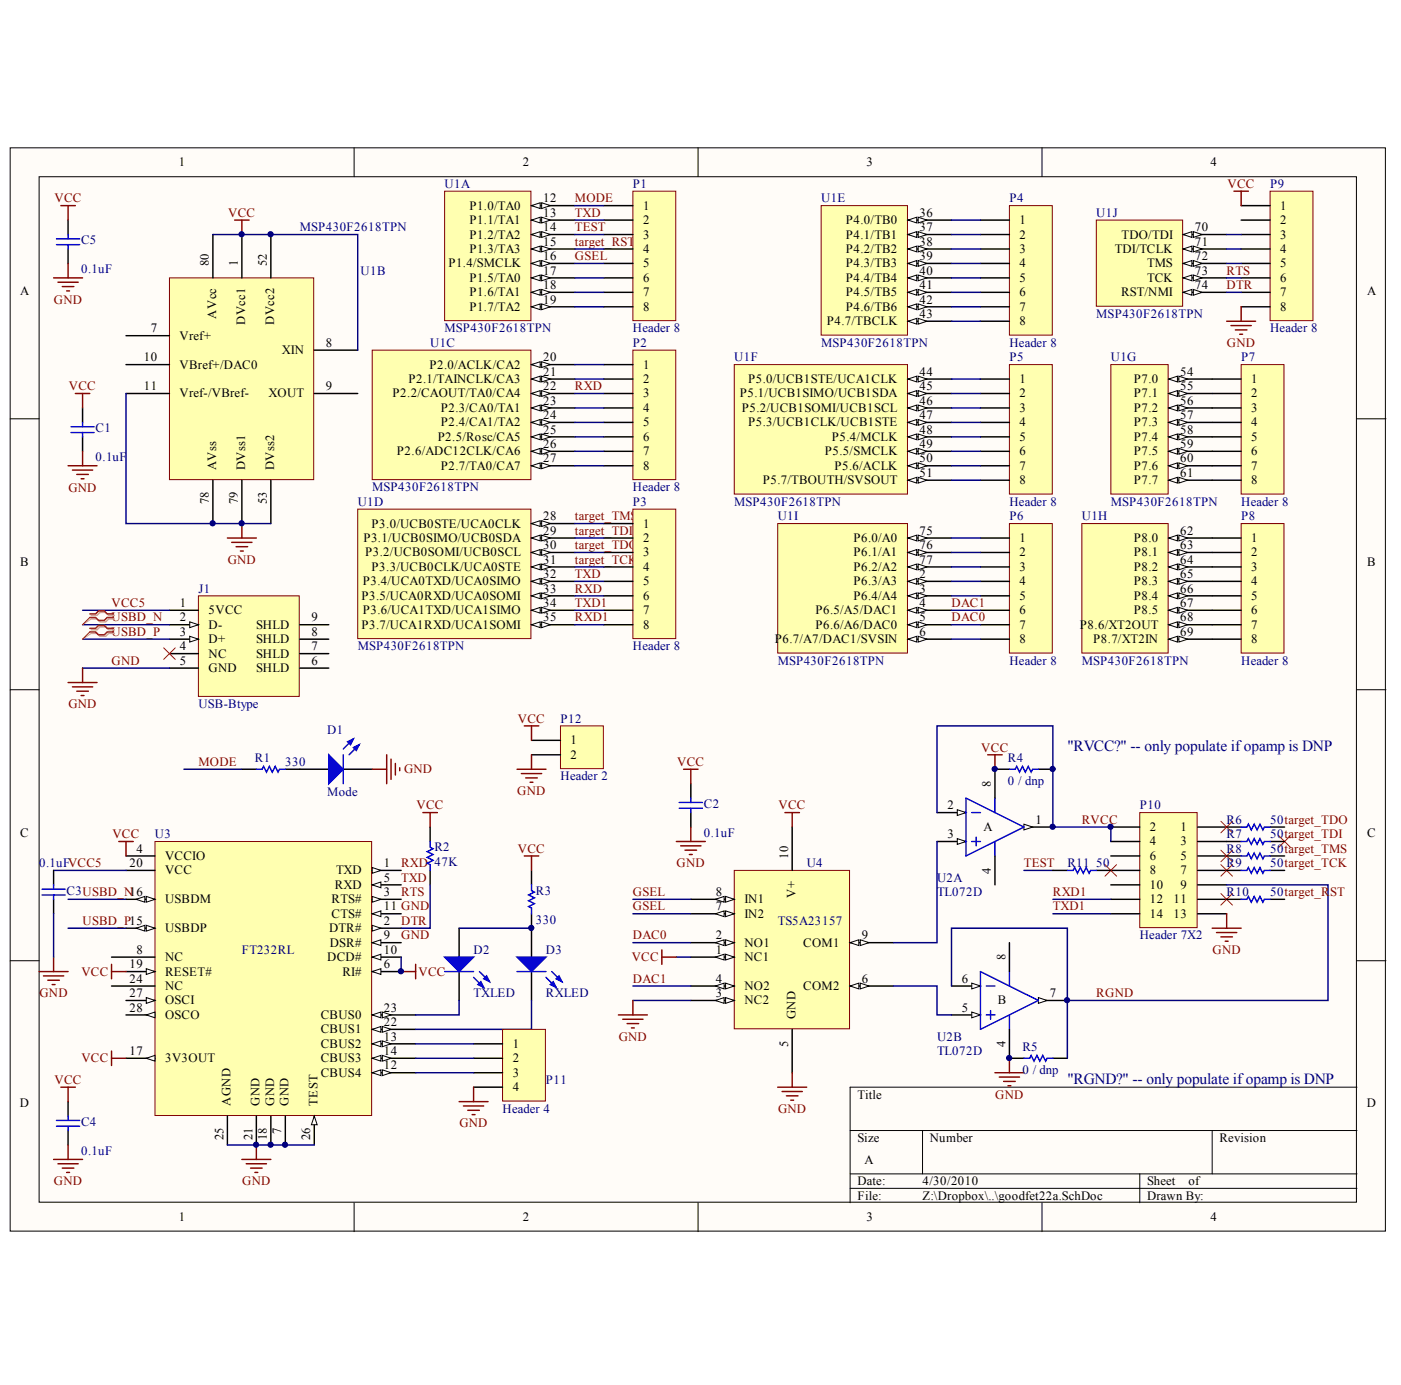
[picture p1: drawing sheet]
<svg xmlns="http://www.w3.org/2000/svg" width="93mm" height="92mm" viewBox="0 0 93 92" stroke-linecap="round" stroke-linejoin="round" font-family="sans-serif">
<defs><g id="words">
<g font-size="1" fill="#000080">
<text x="71" y="50">&quot;RVCC?&quot; -- only populate if opamp is DNP</text>
<text x="71" y="72">&quot;RGND?&quot; -- only populate if opamp is DNP</text>
</g>
<g font-size=".8">
<text x="11.9" y="11.1">1</text>
<text x="34.7" y="11.1">2</text>
<text x="57.6" y="11.1">3</text>
<text x="80.5" y="11.1">4</text>
<text x="13.9" y="17.7" transform="rotate(-90 13.9 17.7)">80</text>
<text x="15.8" y="17.7" transform="rotate(-90 15.8 17.7)">1</text>
<text x="17.7" y="17.7" transform="rotate(-90 17.7 17.7)">52</text>
<text x="29.8" y="17.8">P1.4/SMCLK</text>
<text x="31.2" y="13.9">P1.0/TA0</text>
<text x="31.2" y="14.9">P1.1/TA1</text>
<text x="31.2" y="15.9">P1.2/TA2</text>
<text x="31.2" y="16.8">P1.3/TA3</text>
<text x="36.1" y="13.5">12</text>
<text x="36.1" y="14.4">13</text>
<text x="36.1" y="15.4">14</text>
<text x="36.1" y="16.3">15</text>
<text x="36.1" y="17.3">16</text>
<text x="42.7" y="13.9">1</text>
<text x="42.7" y="14.9">2</text>
<text x="42.7" y="15.9">3</text>
<text x="42.7" y="16.8">4</text>
<text x="42.7" y="17.8">5</text>
<text x="56.2" y="14.9">P4.0/TB0</text>
<text x="56.2" y="15.9">P4.1/TB1</text>
<text x="56.2" y="16.8">P4.2/TB2</text>
<text x="56.2" y="17.8">P4.3/TB3</text>
<text x="61.1" y="14.4">36</text>
<text x="61.1" y="15.4">37</text>
<text x="61.1" y="16.3">38</text>
<text x="61.1" y="17.3">39</text>
<text x="67.8" y="14.9">1</text>
<text x="67.8" y="15.9">2</text>
<text x="67.8" y="16.8">3</text>
<text x="67.8" y="17.8">4</text>
<text x="74.1" y="16.8">TDI/TCLK</text>
<text x="74.6" y="15.9">TDO/TDI</text>
<text x="76.2" y="17.8">TMS</text>
<text x="79.4" y="15.4">70</text>
<text x="79.4" y="16.3">71</text>
<text x="79.4" y="17.3">72</text>
<text x="85.1" y="13.9">1</text>
<text x="85.1" y="14.9">2</text>
<text x="85.1" y="15.9">3</text>
<text x="85.1" y="16.8">4</text>
<text x="85.1" y="17.8">5</text>
<text x="1.3" y="19.6">A</text>
<text x="10" y="22.1">7</text>
<text x="11.9" y="22.6">Vref+</text>
<text x="14.4" y="21.2" transform="rotate(-90 14.4 21.2)">AVcc</text>
<text x="16.3" y="21.6" transform="rotate(-90 16.3 21.6)">DVcc1</text>
<text x="18.2" y="21.6" transform="rotate(-90 18.2 21.6)">DVcc2</text>
<text x="18.7" y="23.5">XIN</text>
<text x="21.7" y="23.1">8</text>
<text x="31.2" y="18.7">P1.5/TA0</text>
<text x="31.2" y="19.7">P1.6/TA1</text>
<text x="31.2" y="20.7">P1.7/TA2</text>
<text x="36.1" y="18.3">17</text>
<text x="36.1" y="19.2">18</text>
<text x="36.1" y="20.2">19</text>
<text x="42.7" y="18.7">6</text>
<text x="42.7" y="19.7">7</text>
<text x="42.7" y="20.7">8</text>
<text x="55" y="21.6">P4.7/TBCLK</text>
<text x="56.2" y="18.7">P4.4/TB4</text>
<text x="56.2" y="19.7">P4.5/TB5</text>
<text x="56.2" y="20.7">P4.6/TB6</text>
<text x="61.1" y="18.3">40</text>
<text x="61.1" y="19.2">41</text>
<text x="61.1" y="20.2">42</text>
<text x="61.1" y="21.1">43</text>
<text x="67.8" y="18.7">5</text>
<text x="67.8" y="19.7">6</text>
<text x="67.8" y="20.7">7</text>
<text x="67.8" y="21.6">8</text>
<text x="74.5" y="19.7">RST/NMI</text>
<text x="76.2" y="18.7">TCK</text>
<text x="79.4" y="18.3">73</text>
<text x="79.4" y="19.2">74</text>
<text x="85.1" y="18.7">6</text>
<text x="85.1" y="19.7">7</text>
<text x="85.1" y="20.7">8</text>
<text x="90.9" y="19.6">A</text>
<text x="9.6" y="24">10</text>
<text x="9.6" y="25.9">11</text>
<text x="11.9" y="24.5">VBref+/DAC0</text>
<text x="11.9" y="26.4">Vref-/VBref-</text>
<text x="17.9" y="26.4">XOUT</text>
<text x="21.7" y="25.9">9</text>
<text x="26.1" y="26.4">P2.2/CAOUT/TA0/CA4</text>
<text x="27.1" y="25.5">P2.1/TAINCLK/CA3</text>
<text x="28.5" y="24.5">P2.0/ACLK/CA2</text>
<text x="29.1" y="29.3">P2.5/Rosc/CA5</text>
<text x="29.3" y="27.4">P2.3/CA0/TA1</text>
<text x="29.3" y="28.3">P2.4/CA1/TA2</text>
<text x="36.1" y="24">20</text>
<text x="36.1" y="25">21</text>
<text x="36.1" y="25.9">22</text>
<text x="36.1" y="26.9">23</text>
<text x="36.1" y="27.9">24</text>
<text x="36.1" y="28.8">25</text>
<text x="36.1" y="29.8">26</text>
<text x="42.7" y="24.5">1</text>
<text x="42.7" y="25.5">2</text>
<text x="42.7" y="26.4">3</text>
<text x="42.7" y="27.4">4</text>
<text x="42.7" y="28.3">5</text>
<text x="42.7" y="29.3">6</text>
<text x="49.2" y="26.4">P5.1/UCB1SIMO/UCB1SDA</text>
<text x="49.3" y="27.4">P5.2/UCB1SOMI/UCB1SCL</text>
<text x="49.7" y="25.5">P5.0/UCB1STE/UCA1CLK</text>
<text x="49.7" y="28.3">P5.3/UCB1CLK/UCB1STE</text>
<text x="55.3" y="29.3">P5.4/MCLK</text>
<text x="61.1" y="25">44</text>
<text x="61.1" y="25.9">45</text>
<text x="61.1" y="26.9">46</text>
<text x="61.1" y="27.9">47</text>
<text x="61.1" y="28.8">48</text>
<text x="61.1" y="29.8">49</text>
<text x="67.8" y="25.5">1</text>
<text x="67.8" y="26.4">2</text>
<text x="67.8" y="27.4">3</text>
<text x="67.8" y="28.3">4</text>
<text x="67.8" y="29.3">5</text>
<text x="75.4" y="25.5">P7.0</text>
<text x="75.4" y="26.4">P7.1</text>
<text x="75.4" y="27.4">P7.2</text>
<text x="75.4" y="28.3">P7.3</text>
<text x="75.4" y="29.3">P7.4</text>
<text x="78.5" y="25">54</text>
<text x="78.5" y="25.9">55</text>
<text x="78.5" y="26.9">56</text>
<text x="78.5" y="27.9">57</text>
<text x="78.5" y="28.8">58</text>
<text x="78.5" y="29.8">59</text>
<text x="83.2" y="25.5">1</text>
<text x="83.2" y="26.4">2</text>
<text x="83.2" y="27.4">3</text>
<text x="83.2" y="28.3">4</text>
<text x="83.2" y="29.3">5</text>
<text x="13.9" y="33.5" transform="rotate(-90 13.9 33.5)">78</text>
<text x="14.4" y="31.3" transform="rotate(-90 14.4 31.3)">AVss</text>
<text x="15.8" y="33.5" transform="rotate(-90 15.8 33.5)">79</text>
<text x="16.3" y="31.3" transform="rotate(-90 16.3 31.3)">DVss1</text>
<text x="17.7" y="33.5" transform="rotate(-90 17.7 33.5)">53</text>
<text x="18.2" y="31.3" transform="rotate(-90 18.2 31.3)">DVss2</text>
<text x="24.7" y="35.1">P3.0/UCB0STE/UCA0CLK</text>
<text x="26.4" y="30.3">P2.6/ADC12CLK/CA6</text>
<text x="29.3" y="31.2">P2.7/TA0/CA7</text>
<text x="36.1" y="30.7">27</text>
<text x="36.1" y="34.6">28</text>
<text x="36.1" y="35.6">29</text>
<text x="42.7" y="30.3">7</text>
<text x="42.7" y="31.2">8</text>
<text x="42.7" y="35.1">1</text>
<text x="50.7" y="32.2">P5.7/TBOUTH/SVSOUT</text>
<text x="54.8" y="30.3">P5.5/SMCLK</text>
<text x="55.5" y="31.2">P5.6/ACLK</text>
<text x="61.1" y="30.7">50</text>
<text x="61.1" y="31.7">51</text>
<text x="61.1" y="35.6">75</text>
<text x="67.8" y="30.3">6</text>
<text x="67.8" y="31.2">7</text>
<text x="67.8" y="32.2">8</text>
<text x="75.4" y="30.3">P7.5</text>
<text x="75.4" y="31.2">P7.6</text>
<text x="75.4" y="32.2">P7.7</text>
<text x="78.5" y="30.7">60</text>
<text x="78.5" y="31.7">61</text>
<text x="78.5" y="35.6">62</text>
<text x="83.2" y="30.3">6</text>
<text x="83.2" y="31.2">7</text>
<text x="83.2" y="32.2">8</text>
<text x="1.3" y="37.6">B</text>
<text x="12" y="40.4">1</text>
<text x="12" y="41.3">2</text>
<text x="13.9" y="40.8">5VCC</text>
<text x="13.9" y="41.8">D-</text>
<text x="17" y="41.8">SHLD</text>
<text x="20.7" y="41.3">9</text>
<text x="24" y="39.9">P3.5/UCA0RXD/UCA0SOMI</text>
<text x="24" y="41.8">P3.7/UCA1RXD/UCA1SOMI</text>
<text x="24.1" y="38.9">P3.4/UCA0TXD/UCA0SIMO</text>
<text x="24.1" y="40.8">P3.6/UCA1TXD/UCA1SIMO</text>
<text x="24.2" y="36">P3.1/UCB0SIMO/UCB0SDA</text>
<text x="24.3" y="37">P3.2/UCB0SOMI/UCB0SCL</text>
<text x="24.7" y="38">P3.3/UCB0CLK/UCA0STE</text>
<text x="36.1" y="36.5">30</text>
<text x="36.1" y="37.5">31</text>
<text x="36.1" y="38.4">32</text>
<text x="36.1" y="39.4">33</text>
<text x="36.1" y="40.4">34</text>
<text x="36.1" y="41.3">35</text>
<text x="42.7" y="36">2</text>
<text x="42.7" y="37">3</text>
<text x="42.7" y="38">4</text>
<text x="42.7" y="38.9">5</text>
<text x="42.7" y="39.9">6</text>
<text x="42.7" y="40.8">7</text>
<text x="42.7" y="41.8">8</text>
<text x="54.2" y="40.8">P6.5/A5/DAC1</text>
<text x="54.2" y="41.8">P6.6/A6/DAC0</text>
<text x="56.7" y="36">P6.0/A0</text>
<text x="56.7" y="37">P6.1/A1</text>
<text x="56.7" y="38">P6.2/A2</text>
<text x="56.7" y="38.9">P6.3/A3</text>
<text x="56.7" y="39.9">P6.4/A4</text>
<text x="61.1" y="36.5">76</text>
<text x="61.1" y="37.5">77</text>
<text x="61.1" y="38.4">2</text>
<text x="61.1" y="39.4">3</text>
<text x="61.1" y="40.4">4</text>
<text x="61.1" y="41.3">5</text>
<text x="67.8" y="36">1</text>
<text x="67.8" y="37">2</text>
<text x="67.8" y="38">3</text>
<text x="67.8" y="38.9">4</text>
<text x="67.8" y="39.9">5</text>
<text x="67.8" y="40.8">6</text>
<text x="67.8" y="41.8">7</text>
<text x="71.8" y="41.8">P8.6/XT2OUT</text>
<text x="75.4" y="36">P8.0</text>
<text x="75.4" y="37">P8.1</text>
<text x="75.4" y="38">P8.2</text>
<text x="75.4" y="38.9">P8.3</text>
<text x="75.4" y="39.9">P8.4</text>
<text x="75.4" y="40.8">P8.5</text>
<text x="78.5" y="36.5">63</text>
<text x="78.5" y="37.5">64</text>
<text x="78.5" y="38.4">65</text>
<text x="78.5" y="39.4">66</text>
<text x="78.5" y="40.4">67</text>
<text x="78.5" y="41.3">68</text>
<text x="83.2" y="36">1</text>
<text x="83.2" y="37">2</text>
<text x="83.2" y="38">3</text>
<text x="83.2" y="38.9">4</text>
<text x="83.2" y="39.9">5</text>
<text x="83.2" y="40.8">6</text>
<text x="83.2" y="41.8">7</text>
<text x="90.9" y="37.6">B</text>
<text x="12" y="42.3">3</text>
<text x="12" y="43.2">4</text>
<text x="12" y="44.2">5</text>
<text x="13.9" y="42.8">D+</text>
<text x="13.9" y="43.7">NC</text>
<text x="13.9" y="44.7">GND</text>
<text x="17" y="44.7">SHLD</text>
<text x="17" y="43.7">SHLD</text>
<text x="17" y="42.8">SHLD</text>
<text x="20.7" y="44.2">6</text>
<text x="20.7" y="43.2">7</text>
<text x="20.7" y="42.3">8</text>
<text x="51.5" y="42.8">P6.7/A7/DAC1/SVSIN</text>
<text x="61.1" y="42.3">6</text>
<text x="67.8" y="42.8">8</text>
<text x="72.7" y="42.8">P8.7/XT2IN</text>
<text x="78.5" y="42.3">69</text>
<text x="83.2" y="42.8">8</text>
<text x="37.9" y="49.5">1</text>
<text x="37.9" y="50.4">2</text>
<text x="63" y="53.8">2</text>
<text x="65.9" y="52.3" transform="rotate(-90 65.9 52.3)">8</text>
<text x="1.3" y="55.6">C</text>
<text x="8.6" y="57.6">20</text>
<text x="9.1" y="56.7">4</text>
<text x="11" y="57.2">VCCIO</text>
<text x="11" y="58.1">VCC</text>
<text x="22.3" y="59.1">RXD</text>
<text x="22.3" y="58.1">TXD</text>
<text x="25.5" y="59.6">3</text>
<text x="25.5" y="58.6">5</text>
<text x="25.5" y="57.6">1</text>
<text x="47.6" y="59.6">8</text>
<text x="52.4" y="57.1" transform="rotate(-90 52.4 57.1)">10</text>
<text x="52.9" y="59.7" transform="rotate(-90 52.9 59.7)">V+</text>
<text x="63" y="55.7">3</text>
<text x="65.4" y="55.2">A</text>
<text x="65.9" y="58.1" transform="rotate(-90 65.9 58.1)">4</text>
<text x="68.8" y="54.8">1</text>
<text x="76.4" y="55.2">2</text>
<text x="76.4" y="56.2">4</text>
<text x="76.4" y="57.2">6</text>
<text x="76.4" y="58.1">8</text>
<text x="76.4" y="59.1">10</text>
<text x="78.5" y="55.2">1</text>
<text x="78.5" y="56.2">3</text>
<text x="78.5" y="57.2">5</text>
<text x="78.5" y="58.1">7</text>
<text x="78.5" y="59.1">9</text>
<text x="90.9" y="55.6">C</text>
<text x="8.6" y="64.4">19</text>
<text x="8.6" y="65.3">24</text>
<text x="9.1" y="63.4">8</text>
<text x="11" y="64.9">RESET#</text>
<text x="11" y="62">USBDP</text>
<text x="11" y="60">USBDM</text>
<text x="11" y="63.9">NC</text>
<text x="11" y="65.8">NC</text>
<text x="21.7" y="63.9">DCD#</text>
<text x="21.9" y="62">DTR#</text>
<text x="21.9" y="62.9">DSR#</text>
<text x="22" y="61">CTS#</text>
<text x="22" y="60">RTS#</text>
<text x="22.8" y="64.9">RI#</text>
<text x="25.5" y="64.4">6</text>
<text x="25.5" y="63.4">10</text>
<text x="25.5" y="62.5">9</text>
<text x="25.5" y="61.5">2</text>
<text x="25.5" y="60.5">11 GND</text>
<text x="47.6" y="62.5">2</text>
<text x="47.6" y="65.3">4</text>
<text x="47.6" y="60.5">7</text>
<text x="47.6" y="63.4">1</text>
<text x="49.5" y="60">IN1</text>
<text x="49.5" y="62.9">NO1</text>
<text x="49.5" y="65.8">NO2</text>
<text x="49.5" y="61">IN2</text>
<text x="49.5" y="63.9">NC1</text>
<text x="53.4" y="65.8">COM2</text>
<text x="53.4" y="62.9">COM1</text>
<text x="57.3" y="65.3">6</text>
<text x="57.3" y="62.5">9</text>
<text x="63.9" y="65.3">6</text>
<text x="66.8" y="63.8" transform="rotate(-90 66.8 63.8)">8</text>
<text x="76.4" y="60">12</text>
<text x="76.4" y="61">14</text>
<text x="78" y="60">11</text>
<text x="78" y="61">13</text>
<text x="8.6" y="70.1">17</text>
<text x="8.6" y="66.3">27</text>
<text x="8.6" y="67.3">28</text>
<text x="11" y="70.6">3V3OUT</text>
<text x="11" y="66.8">OSCI</text>
<text x="11" y="67.7">OSCO</text>
<text x="21.3" y="67.7">CBUS0</text>
<text x="21.3" y="68.7">CBUS1</text>
<text x="21.3" y="69.7">CBUS2</text>
<text x="21.3" y="70.6">CBUS3</text>
<text x="21.3" y="71.6">CBUS4</text>
<text x="25.5" y="67.3">23</text>
<text x="25.5" y="68.2">22</text>
<text x="25.5" y="69.2">13</text>
<text x="25.5" y="70.1">14</text>
<text x="25.5" y="71.1">12</text>
<text x="34.1" y="69.7">1</text>
<text x="34.1" y="70.6">2</text>
<text x="34.1" y="71.6">3</text>
<text x="47.6" y="66.3">3</text>
<text x="49.5" y="66.8">NC2</text>
<text x="52.4" y="69.6" transform="rotate(-90 52.4 69.6)">5</text>
<text x="52.9" y="67.8" transform="rotate(-90 52.9 67.8)">GND</text>
<text x="63.9" y="67.3">5</text>
<text x="66.3" y="66.8">B</text>
<text x="66.8" y="69.6" transform="rotate(-90 66.8 69.6)">4</text>
<text x="69.8" y="66.3">7</text>
<text x="1.3" y="73.6">D</text>
<text x="14.8" y="75.8" transform="rotate(-90 14.8 75.8)">25</text>
<text x="15.3" y="73.5" transform="rotate(-90 15.3 73.5)">AGND</text>
<text x="16.8" y="75.8" transform="rotate(-90 16.8 75.8)">21</text>
<text x="17.3" y="73.5" transform="rotate(-90 17.3 73.5)">GND</text>
<text x="17.7" y="75.8" transform="rotate(-90 17.7 75.8)">18</text>
<text x="18.2" y="73.5" transform="rotate(-90 18.2 73.5)">GND</text>
<text x="18.7" y="75.4" transform="rotate(-90 18.7 75.4)">7</text>
<text x="19.2" y="73.5" transform="rotate(-90 19.2 73.5)">GND</text>
<text x="20.6" y="75.8" transform="rotate(-90 20.6 75.8)">26</text>
<text x="21.1" y="73.5" transform="rotate(-90 21.1 73.5)">TEST</text>
<text x="34.1" y="72.5">4</text>
<text x="57" y="73">Title</text>
<text x="57" y="75.9">Size</text>
<text x="57.5" y="77.4">A</text>
<text x="61.8" y="75.9">Number</text>
<text x="81.1" y="75.9">Revision</text>
<text x="90.9" y="73.6">D</text>
<text x="11.9" y="81.2">1</text>
<text x="34.7" y="81.2">2</text>
<text x="57" y="78.8">Date:</text>
<text x="57" y="79.8">File:</text>
<text x="57.6" y="81.2">3</text>
<text x="61.3" y="78.8">4/30/2010</text>
<text x="61.3" y="79.8">Z:\Dropbox\..\goodfet22a.SchDoc</text>
<text x="76.2" y="78.8">Sheet</text>
<text x="76.2" y="79.8">Drawn By:</text>
<text x="79" y="78.8">of</text>
<text x="80.5" y="81.2">4</text>
</g>
<g font-size=".8" fill="#800000">
<text x="3.6" y="13.5">VCC</text>
<text x="15.2" y="14.4">VCC</text>
<text x="38.2" y="17.3">GSEL</text>
<text x="38.2" y="16.3">target_RST</text>
<text x="38.2" y="14.4">TXD</text>
<text x="38.2" y="15.4">TEST</text>
<text x="38.2" y="13.5">MODE</text>
<text x="81.6" y="12.5">VCC</text>
<text x="3.6" y="20.2">GND</text>
<text x="81.5" y="19.2">DTR</text>
<text x="81.5" y="18.3">RTS</text>
<text x="81.6" y="23.1">GND</text>
<text x="4.6" y="25.9">VCC</text>
<text x="38.2" y="25.9">RXD</text>
<text x="4.5" y="32.7">GND</text>
<text x="38.2" y="34.6">target_TMS</text>
<text x="38.2" y="35.6">target_TDI</text>
<text x="7.4" y="40.4">VCC5</text>
<text x="7.4" y="41.3">USBD_N</text>
<text x="15.1" y="37.5">GND</text>
<text x="38.2" y="38.4">TXD</text>
<text x="38.2" y="39.4">RXD</text>
<text x="38.2" y="40.4">TXD1</text>
<text x="38.2" y="41.3">RXD1</text>
<text x="38.2" y="36.5">target_TDO</text>
<text x="38.2" y="37.5">target_TCK</text>
<text x="63.3" y="40.4">DAC1</text>
<text x="63.3" y="41.3">DAC0</text>
<text x="4.5" y="47.1">GND</text>
<text x="7.4" y="42.3">USBD_P</text>
<text x="7.4" y="44.2">GND</text>
<text x="13.2" y="50.9">MODE</text>
<text x="26.9" y="51.4">GND</text>
<text x="27.7" y="53.8">VCC</text>
<text x="34.4" y="52.9">GND</text>
<text x="34.4" y="48">VCC</text>
<text x="45" y="50.9">VCC</text>
<text x="51.8" y="53.8">VCC</text>
<text x="65.2" y="50">VCC</text>
<text x="7.5" y="55.7">VCC</text>
<text x="26.7" y="57.6">RXD 47K</text>
<text x="26.7" y="58.6">TXD</text>
<text x="26.7" y="59.6">RTS</text>
<text x="34.4" y="56.7">VCC</text>
<text x="42.1" y="59.6">GSEL</text>
<text x="45" y="57.7">GND</text>
<text x="68.1" y="57.6">TEST</text>
<text x="70" y="59.6">RXD1</text>
<text x="71.9" y="54.8">RVCC</text>
<text x="88.4" y="59.6">ST</text>
<text x="5.4" y="64.9">VCC</text>
<text x="5.5" y="61.5">USBD_P15</text>
<text x="26.7" y="61.5">DTR</text>
<text x="26.7" y="62.5">GND</text>
<text x="27.8" y="64.9">VCC</text>
<text x="42" y="63.9">VCC</text>
<text x="42.1" y="62.5">DAC0</text>
<text x="42.1" y="65.3">DAC1</text>
<text x="42.1" y="60.5">GSEL</text>
<text x="70" y="60.5">TXD1</text>
<text x="80.6" y="63.4">GND</text>
<text x="2.6" y="66.3">GND</text>
<text x="5.4" y="70.6">VCC</text>
<text x="41.1" y="69.2">GND</text>
<text x="72.9" y="66.3">RGND</text>
<text x="3.6" y="72.1">VCC</text>
<text x="30.5" y="75">GND</text>
<text x="51.7" y="74">GND</text>
<text x="66.2" y="73">GND</text>
<text x="3.6" y="78.8">GND</text>
<text x="16.1" y="78.8">GND</text>
</g>
<g font-size=".8" fill="#000080">
<text x="5.4" y="16.2">C5</text>
<text x="19.9" y="15.4">MSP430F2618TPN</text>
<text x="29.6" y="12.5">U1A</text>
<text x="42.1" y="12.5">P1</text>
<text x="54.6" y="13.5">U1E</text>
<text x="67.1" y="13.5">P4</text>
<text x="72.9" y="14.4">U1J</text>
<text x="84.4" y="12.5">P9</text>
<text x="5.4" y="18.2">0.1uF</text>
<text x="24" y="18.3">U1B</text>
<text x="28.6" y="23.1">U1C</text>
<text x="29.6" y="22.1">MSP430F2618TPN</text>
<text x="42.1" y="22.1">Header 8</text>
<text x="42.1" y="23.1">P2</text>
<text x="54.6" y="23.1">MSP430F2618TPN</text>
<text x="67.1" y="23.1">Header 8</text>
<text x="72.9" y="21.1">MSP430F2618TPN</text>
<text x="84.4" y="22.1">Header 8</text>
<text x="6.4" y="28.7">C1</text>
<text x="48.8" y="24">U1F</text>
<text x="67.1" y="24">P5</text>
<text x="73.8" y="24">U1G</text>
<text x="82.5" y="24">P7</text>
<text x="6.4" y="30.7">0.1uF</text>
<text x="23.8" y="33.6">U1D</text>
<text x="24.7" y="32.7">MSP430F2618TPN</text>
<text x="42.1" y="32.7">Header 8</text>
<text x="42.1" y="33.6">P3</text>
<text x="48.8" y="33.6">MSP430F2618TPN</text>
<text x="51.7" y="34.6">U1I</text>
<text x="67.1" y="33.6">Header 8</text>
<text x="67.1" y="34.6">P6</text>
<text x="71.9" y="34.6">U1H</text>
<text x="73.8" y="33.6">MSP430F2618TPN</text>
<text x="82.5" y="34.6">P8</text>
<text x="82.5" y="33.6">Header 8</text>
<text x="13.2" y="39.4">J1</text>
<text x="13.2" y="47.1">USB-Btype</text>
<text x="23.8" y="43.2">MSP430F2618TPN</text>
<text x="42.1" y="43.2">Header 8</text>
<text x="51.7" y="44.2">MSP430F2618TPN</text>
<text x="67.1" y="44.2">Header 8</text>
<text x="71.9" y="44.2">MSP430F2618TPN</text>
<text x="82.5" y="44.2">Header 8</text>
<text x="16.9" y="50.6">R1</text>
<text x="19" y="50.9">330</text>
<text x="21.8" y="48.8">D1</text>
<text x="21.8" y="52.9">Mode</text>
<text x="37.3" y="48">P12</text>
<text x="37.3" y="51.9">Header 2</text>
<text x="46.8" y="53.7">C2</text>
<text x="67" y="52.2">0 / dnp</text>
<text x="67" y="50.6">R4</text>
<text x="75.8" y="53.8">P10</text>
<text x="2.6" y="57.6">0.1uFVCC5</text>
<text x="4.4" y="59.5">C3USBD_N16</text>
<text x="10.3" y="55.7">U3</text>
<text x="28.9" y="56.6">R2</text>
<text x="35.6" y="59.5">R3</text>
<text x="46.8" y="55.6">0.1uF</text>
<text x="53.6" y="57.6">U4</text>
<text x="62.3" y="58.6">U2A</text>
<text x="62.3" y="59.6">TL072D</text>
<text x="71" y="57.6">R11</text>
<text x="72.9" y="57.6">50</text>
<text x="81.5" y="54.8">R6</text>
<text x="81.5" y="55.7">R7</text>
<text x="81.5" y="56.7">R8</text>
<text x="81.5" y="57.6">R9</text>
<text x="81.5" y="59.6">R10</text>
<text x="84.4" y="54.8">50target_TDO</text>
<text x="84.4" y="55.7">50target_TDI</text>
<text x="84.4" y="56.7">50target_TMS</text>
<text x="84.4" y="57.6">50target_TCK</text>
<text x="84.4" y="59.6">50target_R</text>
<text x="16.1" y="63.4">FT232RL</text>
<text x="31.5" y="63.4">D2</text>
<text x="35.6" y="61.4">330</text>
<text x="36.3" y="63.4">D3</text>
<text x="51.7" y="61.5">TS5A23157</text>
<text x="75.8" y="62.5">Header 7X2</text>
<text x="31.5" y="66.3">TXLED</text>
<text x="36.3" y="66.3">RXLED</text>
<text x="62.3" y="69.2">U2B</text>
<text x="62.3" y="70.1">TL072D</text>
<text x="68" y="71.4">0 / dnp</text>
<text x="68" y="69.8">R5</text>
<text x="5.4" y="76.8">0.1uF</text>
<text x="5.4" y="74.8">C4</text>
<text x="33.4" y="74">Header 4</text>
<text x="36.3" y="72.1">P11</text>
</g>
</g></defs>
<g fill="#fffcf8" stroke="#000" stroke-width=".07">
<path d="M.7 9.8h91.4v72h-91.4z"/>
<path d="M2.6 11.7h87.6v68.2h-87.6z"/>
</g>
<g fill="none" stroke="#000" stroke-width=".07">
<path d="M23.5 9.8v1.9M46.4 9.8v1.9M69.3 9.8v1.9M.7 27.8h1.9M90.2 27.8h1.9M.7 45.9h1.9M90.2 45.9h1.9M.7 63.9h1.9M23.5 80v1.9M46.4 80v1.9M56.5 75.2h33.7M56.5 78h33.7"/>
<path d="M56.5 79h33.7M61.3 75.2v2.8M69.3 80v1.9M75.8 78v2M80.6 75.2v2.8M90.2 63.9h1.9M90.2 72.3h-33.7v7.7"/>
</g>
<path d="M29.6 12.7h5.7v8.6h-5.7z" fill="#ffffb0" stroke="#800000" stroke-width=".07"/>
<path d="M35.3 13.7h2.9" fill="none" stroke="#000" stroke-width=".1"/>
<g fill="#fffcf8" stroke="#000" stroke-width=".07">
<path d="M35.3 13.7l.6-.2v.4z"/>
<path d="M36 13.5l.6 .2-.6 .2z"/>
</g>
<path d="M35.3 14.6h2.9" fill="none" stroke="#000" stroke-width=".1"/>
<g fill="#fffcf8" stroke="#000" stroke-width=".07">
<path d="M35.3 14.6l.6-.2v.4z"/>
<path d="M36 14.4l.6 .2-.6 .2z"/>
</g>
<path d="M35.3 15.6h2.9" fill="none" stroke="#000" stroke-width=".1"/>
<g fill="#fffcf8" stroke="#000" stroke-width=".07">
<path d="M35.3 15.6l.6-.2v.4z"/>
<path d="M36 15.4l.6 .2-.6 .2z"/>
</g>
<path d="M35.3 16.6h2.9" fill="none" stroke="#000" stroke-width=".1"/>
<g fill="#fffcf8" stroke="#000" stroke-width=".07">
<path d="M35.3 16.6l.6-.2v.3z"/>
<path d="M36 16.4l.6 .2-.6 .1z"/>
</g>
<path d="M35.3 17.5h2.9" fill="none" stroke="#000" stroke-width=".1"/>
<g fill="#fffcf8" stroke="#000" stroke-width=".07">
<path d="M35.3 17.5l.6-.2v.4z"/>
<path d="M36 17.3l.6 .2-.6 .2z"/>
</g>
<path d="M35.3 18.5h2.9" fill="none" stroke="#000" stroke-width=".1"/>
<g fill="#fffcf8" stroke="#000" stroke-width=".07">
<path d="M35.3 18.5l.6-.2v.4z"/>
<path d="M36 18.3l.6 .2-.6 .2z"/>
</g>
<path d="M35.3 19.4h2.9" fill="none" stroke="#000" stroke-width=".1"/>
<g fill="#fffcf8" stroke="#000" stroke-width=".07">
<path d="M35.3 19.4l.6-.2v.4z"/>
<path d="M36 19.2l.6 .2-.6 .2z"/>
</g>
<path d="M35.3 20.4h2.9" fill="none" stroke="#000" stroke-width=".1"/>
<g fill="#fffcf8" stroke="#000" stroke-width=".07">
<path d="M35.3 20.4l.6-.2v.4z"/>
<path d="M36 20.2l.6 .2-.6 .2z"/>
</g>
<path d="M11.3 18.5h9.6v13.4h-9.6z" fill="#ffffb0" stroke="#800000" stroke-width=".07"/>
<path d="M14.2 15.6v2.9M16.1 15.6v2.9M18 15.6v2.9M8.4 22.3h2.9M8.4 26.2h2.9M8.4 24.2h2.9M14.2 31.9v2.9M16.1 31.9v2.9M18 31.9v2.9M20.9 23.3h2.9M20.9 26.2h2.9" fill="none" stroke="#000" stroke-width=".1"/>
<path d="M24.7 23.3h10.6v8.6h-10.6z" fill="#ffffb0" stroke="#800000" stroke-width=".07"/>
<path d="M35.3 24.2h2.9" fill="none" stroke="#000" stroke-width=".1"/>
<g fill="#fffcf8" stroke="#000" stroke-width=".07">
<path d="M35.3 24.2l.6-.2v.4z"/>
<path d="M36 24l.6 .2-.6 .2z"/>
</g>
<path d="M35.3 25.2h2.9" fill="none" stroke="#000" stroke-width=".1"/>
<g fill="#fffcf8" stroke="#000" stroke-width=".07">
<path d="M35.3 25.2l.6-.2v.4z"/>
<path d="M36 25l.6 .2-.6 .2z"/>
</g>
<path d="M35.3 26.2h2.9" fill="none" stroke="#000" stroke-width=".1"/>
<g fill="#fffcf8" stroke="#000" stroke-width=".07">
<path d="M35.3 26.2l.6-.2v.4z"/>
<path d="M36 26l.6 .2-.6 .2z"/>
</g>
<path d="M35.3 27.1h2.9" fill="none" stroke="#000" stroke-width=".1"/>
<g fill="#fffcf8" stroke="#000" stroke-width=".07">
<path d="M35.3 27.1l.6-.2v.4z"/>
<path d="M36 26.9l.6 .2-.6 .2z"/>
</g>
<path d="M35.3 28.1h2.9" fill="none" stroke="#000" stroke-width=".1"/>
<g fill="#fffcf8" stroke="#000" stroke-width=".07">
<path d="M35.3 28.1l.6-.2v.4z"/>
<path d="M36 27.9l.6 .2-.6 .2z"/>
</g>
<path d="M35.3 29h2.9" fill="none" stroke="#000" stroke-width=".1"/>
<g fill="#fffcf8" stroke="#000" stroke-width=".07">
<path d="M35.3 29l.6-.1v.3z"/>
<path d="M36 28.9l.6 .1-.6 .2z"/>
</g>
<path d="M35.3 30h2.9" fill="none" stroke="#000" stroke-width=".1"/>
<g fill="#fffcf8" stroke="#000" stroke-width=".07">
<path d="M35.3 30l.6-.2v.4z"/>
<path d="M36 29.8l.6 .2-.6 .2z"/>
</g>
<path d="M35.3 31h2.9" fill="none" stroke="#000" stroke-width=".1"/>
<g fill="#fffcf8" stroke="#000" stroke-width=".07">
<path d="M35.3 31l.6-.2v.4z"/>
<path d="M36 30.8l.6 .2-.6 .2z"/>
</g>
<path d="M23.8 33.8h11.5v8.7h-11.5z" fill="#ffffb0" stroke="#800000" stroke-width=".07"/>
<path d="M35.3 34.8h2.9" fill="none" stroke="#000" stroke-width=".1"/>
<g fill="#fffcf8" stroke="#000" stroke-width=".07">
<path d="M35.3 34.8l.6-.2v.4z"/>
<path d="M36 34.6l.6 .2-.6 .2z"/>
</g>
<path d="M35.3 35.8h2.9" fill="none" stroke="#000" stroke-width=".1"/>
<g fill="#fffcf8" stroke="#000" stroke-width=".07">
<path d="M35.3 35.8l.6-.2v.4z"/>
<path d="M36 35.6l.6 .2-.6 .2z"/>
</g>
<path d="M35.3 36.7h2.9" fill="none" stroke="#000" stroke-width=".1"/>
<g fill="#fffcf8" stroke="#000" stroke-width=".07">
<path d="M35.3 36.7l.6-.2v.4z"/>
<path d="M36 36.5l.6 .2-.6 .2z"/>
</g>
<path d="M35.3 37.7h2.9" fill="none" stroke="#000" stroke-width=".1"/>
<g fill="#fffcf8" stroke="#000" stroke-width=".07">
<path d="M35.3 37.7l.6-.2v.4z"/>
<path d="M36 37.5l.6 .2-.6 .2z"/>
</g>
<path d="M35.3 38.6h2.9" fill="none" stroke="#000" stroke-width=".1"/>
<g fill="#fffcf8" stroke="#000" stroke-width=".07">
<path d="M35.3 38.6l.6-.1v.3z"/>
<path d="M36 38.5l.6 .1-.6 .2z"/>
</g>
<path d="M35.3 39.6h2.9" fill="none" stroke="#000" stroke-width=".1"/>
<g fill="#fffcf8" stroke="#000" stroke-width=".07">
<path d="M35.3 39.6l.6-.2v.4z"/>
<path d="M36 39.4l.6 .2-.6 .2z"/>
</g>
<path d="M35.3 40.6h2.9" fill="none" stroke="#000" stroke-width=".1"/>
<g fill="#fffcf8" stroke="#000" stroke-width=".07">
<path d="M35.3 40.6l.6-.2v.4z"/>
<path d="M36 40.4l.6 .2-.6 .2z"/>
</g>
<path d="M35.3 41.5h2.9" fill="none" stroke="#000" stroke-width=".1"/>
<g fill="#fffcf8" stroke="#000" stroke-width=".07">
<path d="M35.3 41.5l.6-.2v.4z"/>
<path d="M36 41.3l.6 .2-.6 .2z"/>
</g>
<path d="M54.6 13.7h5.7v8.6h-5.7z" fill="#ffffb0" stroke="#800000" stroke-width=".07"/>
<path d="M60.4 14.6h2.9" fill="none" stroke="#000" stroke-width=".1"/>
<g fill="#fffcf8" stroke="#000" stroke-width=".07">
<path d="M60.4 14.6l.5-.2v.4z"/>
<path d="M61 14.4l.6 .2-.6 .2z"/>
</g>
<path d="M60.4 15.6h2.9" fill="none" stroke="#000" stroke-width=".1"/>
<g fill="#fffcf8" stroke="#000" stroke-width=".07">
<path d="M60.4 15.6l.5-.2v.4z"/>
<path d="M61 15.4l.6 .2-.6 .2z"/>
</g>
<path d="M60.4 16.6h2.9" fill="none" stroke="#000" stroke-width=".1"/>
<g fill="#fffcf8" stroke="#000" stroke-width=".07">
<path d="M60.4 16.6l.5-.2v.3z"/>
<path d="M61 16.4l.6 .2-.6 .1z"/>
</g>
<path d="M60.4 17.5h2.9" fill="none" stroke="#000" stroke-width=".1"/>
<g fill="#fffcf8" stroke="#000" stroke-width=".07">
<path d="M60.4 17.5l.5-.2v.4z"/>
<path d="M61 17.3l.6 .2-.6 .2z"/>
</g>
<path d="M60.4 18.5h2.9" fill="none" stroke="#000" stroke-width=".1"/>
<g fill="#fffcf8" stroke="#000" stroke-width=".07">
<path d="M60.4 18.5l.5-.2v.4z"/>
<path d="M61 18.3l.6 .2-.6 .2z"/>
</g>
<path d="M60.4 19.4h2.9" fill="none" stroke="#000" stroke-width=".1"/>
<g fill="#fffcf8" stroke="#000" stroke-width=".07">
<path d="M60.4 19.4l.5-.2v.4z"/>
<path d="M61 19.2l.6 .2-.6 .2z"/>
</g>
<path d="M60.4 20.4h2.9" fill="none" stroke="#000" stroke-width=".1"/>
<g fill="#fffcf8" stroke="#000" stroke-width=".07">
<path d="M60.4 20.4l.5-.2v.4z"/>
<path d="M61 20.2l.6 .2-.6 .2z"/>
</g>
<path d="M60.4 21.4h2.9" fill="none" stroke="#000" stroke-width=".1"/>
<g fill="#fffcf8" stroke="#000" stroke-width=".07">
<path d="M60.4 21.4l.5-.2v.3z"/>
<path d="M61 21.2l.6 .2-.6 .1z"/>
</g>
<path d="M48.8 24.2h11.5v8.6h-11.5z" fill="#ffffb0" stroke="#800000" stroke-width=".07"/>
<path d="M60.4 25.2h2.9" fill="none" stroke="#000" stroke-width=".1"/>
<g fill="#fffcf8" stroke="#000" stroke-width=".07">
<path d="M60.4 25.2l.5-.2v.4z"/>
<path d="M61 25l.6 .2-.6 .2z"/>
</g>
<path d="M60.4 26.2h2.9" fill="none" stroke="#000" stroke-width=".1"/>
<g fill="#fffcf8" stroke="#000" stroke-width=".07">
<path d="M60.4 26.2l.5-.2v.4z"/>
<path d="M61 26l.6 .2-.6 .2z"/>
</g>
<path d="M60.4 27.1h2.9" fill="none" stroke="#000" stroke-width=".1"/>
<g fill="#fffcf8" stroke="#000" stroke-width=".07">
<path d="M60.4 27.1l.5-.2v.4z"/>
<path d="M61 26.9l.6 .2-.6 .2z"/>
</g>
<path d="M60.4 28.1h2.9" fill="none" stroke="#000" stroke-width=".1"/>
<g fill="#fffcf8" stroke="#000" stroke-width=".07">
<path d="M60.4 28.1l.5-.2v.4z"/>
<path d="M61 27.9l.6 .2-.6 .2z"/>
</g>
<path d="M60.4 29h2.9" fill="none" stroke="#000" stroke-width=".1"/>
<g fill="#fffcf8" stroke="#000" stroke-width=".07">
<path d="M60.4 29l.5-.1v.3z"/>
<path d="M61 28.9l.6 .1-.6 .2z"/>
</g>
<path d="M60.4 30h2.9" fill="none" stroke="#000" stroke-width=".1"/>
<g fill="#fffcf8" stroke="#000" stroke-width=".07">
<path d="M60.4 30l.5-.2v.4z"/>
<path d="M61 29.8l.6 .2-.6 .2z"/>
</g>
<path d="M60.4 31h2.9" fill="none" stroke="#000" stroke-width=".1"/>
<g fill="#fffcf8" stroke="#000" stroke-width=".07">
<path d="M60.4 31l.5-.2v.4z"/>
<path d="M61 30.8l.6 .2-.6 .2z"/>
</g>
<path d="M60.4 31.9h2.9" fill="none" stroke="#000" stroke-width=".1"/>
<g fill="#fffcf8" stroke="#000" stroke-width=".07">
<path d="M60.4 31.9l.5-.2v.4z"/>
<path d="M61 31.7l.6 .2-.6 .2z"/>
</g>
<path d="M73.8 24.2h3.9v8.6h-3.9z" fill="#ffffb0" stroke="#800000" stroke-width=".07"/>
<path d="M77.7 25.2h2.9" fill="none" stroke="#000" stroke-width=".1"/>
<g fill="#fffcf8" stroke="#000" stroke-width=".07">
<path d="M77.7 25.2l.6-.2v.4z"/>
<path d="M78.4 25l.5 .2-.5 .2z"/>
</g>
<path d="M77.7 26.2h2.9" fill="none" stroke="#000" stroke-width=".1"/>
<g fill="#fffcf8" stroke="#000" stroke-width=".07">
<path d="M77.7 26.2l.6-.2v.4z"/>
<path d="M78.4 26l.5 .2-.5 .2z"/>
</g>
<path d="M77.7 27.1h2.9" fill="none" stroke="#000" stroke-width=".1"/>
<g fill="#fffcf8" stroke="#000" stroke-width=".07">
<path d="M77.7 27.1l.6-.2v.4z"/>
<path d="M78.4 26.9l.5 .2-.5 .2z"/>
</g>
<path d="M77.7 28.1h2.9" fill="none" stroke="#000" stroke-width=".1"/>
<g fill="#fffcf8" stroke="#000" stroke-width=".07">
<path d="M77.7 28.1l.6-.2v.4z"/>
<path d="M78.4 27.9l.5 .2-.5 .2z"/>
</g>
<path d="M77.7 29h2.9" fill="none" stroke="#000" stroke-width=".1"/>
<g fill="#fffcf8" stroke="#000" stroke-width=".07">
<path d="M77.7 29l.6-.1v.3z"/>
<path d="M78.4 28.9l.5 .1-.5 .2z"/>
</g>
<path d="M77.7 30h2.9" fill="none" stroke="#000" stroke-width=".1"/>
<g fill="#fffcf8" stroke="#000" stroke-width=".07">
<path d="M77.7 30l.6-.2v.4z"/>
<path d="M78.4 29.8l.5 .2-.5 .2z"/>
</g>
<path d="M77.7 31h2.9" fill="none" stroke="#000" stroke-width=".1"/>
<g fill="#fffcf8" stroke="#000" stroke-width=".07">
<path d="M77.7 31l.6-.2v.4z"/>
<path d="M78.4 30.8l.5 .2-.5 .2z"/>
</g>
<path d="M77.7 31.9h2.9" fill="none" stroke="#000" stroke-width=".1"/>
<g fill="#fffcf8" stroke="#000" stroke-width=".07">
<path d="M77.7 31.9l.6-.2v.4z"/>
<path d="M78.4 31.7l.5 .2-.5 .2z"/>
</g>
<path d="M71.9 34.8h5.8v8.6h-5.8z" fill="#ffffb0" stroke="#800000" stroke-width=".07"/>
<path d="M77.7 35.8h2.9" fill="none" stroke="#000" stroke-width=".1"/>
<g fill="#fffcf8" stroke="#000" stroke-width=".07">
<path d="M77.7 35.8l.6-.2v.4z"/>
<path d="M78.4 35.6l.5 .2-.5 .2z"/>
</g>
<path d="M77.7 36.7h2.9" fill="none" stroke="#000" stroke-width=".1"/>
<g fill="#fffcf8" stroke="#000" stroke-width=".07">
<path d="M77.7 36.7l.6-.2v.4z"/>
<path d="M78.4 36.5l.5 .2-.5 .2z"/>
</g>
<path d="M77.7 37.7h2.9" fill="none" stroke="#000" stroke-width=".1"/>
<g fill="#fffcf8" stroke="#000" stroke-width=".07">
<path d="M77.7 37.7l.6-.2v.4z"/>
<path d="M78.4 37.5l.5 .2-.5 .2z"/>
</g>
<path d="M77.7 38.6h2.9" fill="none" stroke="#000" stroke-width=".1"/>
<g fill="#fffcf8" stroke="#000" stroke-width=".07">
<path d="M77.7 38.6l.6-.1v.3z"/>
<path d="M78.4 38.5l.5 .1-.5 .2z"/>
</g>
<path d="M77.7 39.6h2.9" fill="none" stroke="#000" stroke-width=".1"/>
<g fill="#fffcf8" stroke="#000" stroke-width=".07">
<path d="M77.7 39.6l.6-.2v.4z"/>
<path d="M78.4 39.4l.5 .2-.5 .2z"/>
</g>
<path d="M77.7 40.6h2.9" fill="none" stroke="#000" stroke-width=".1"/>
<g fill="#fffcf8" stroke="#000" stroke-width=".07">
<path d="M77.7 40.6l.6-.2v.4z"/>
<path d="M78.4 40.4l.5 .2-.5 .2z"/>
</g>
<path d="M77.7 41.5h2.9" fill="none" stroke="#000" stroke-width=".1"/>
<g fill="#fffcf8" stroke="#000" stroke-width=".07">
<path d="M77.7 41.5l.6-.2v.4z"/>
<path d="M78.4 41.3l.5 .2-.5 .2z"/>
</g>
<path d="M77.7 42.5h2.9" fill="none" stroke="#000" stroke-width=".1"/>
<g fill="#fffcf8" stroke="#000" stroke-width=".07">
<path d="M77.7 42.5l.6-.2v.4z"/>
<path d="M78.4 42.3l.5 .2-.5 .2z"/>
</g>
<path d="M51.7 34.8h8.6v8.6h-8.6z" fill="#ffffb0" stroke="#800000" stroke-width=".07"/>
<path d="M60.4 35.8h2.9" fill="none" stroke="#000" stroke-width=".1"/>
<g fill="#fffcf8" stroke="#000" stroke-width=".07">
<path d="M60.4 35.8l.5-.2v.4z"/>
<path d="M61 35.6l.6 .2-.6 .2z"/>
</g>
<path d="M60.4 36.7h2.9" fill="none" stroke="#000" stroke-width=".1"/>
<g fill="#fffcf8" stroke="#000" stroke-width=".07">
<path d="M60.4 36.7l.5-.2v.4z"/>
<path d="M61 36.5l.6 .2-.6 .2z"/>
</g>
<path d="M60.4 37.7h2.9" fill="none" stroke="#000" stroke-width=".1"/>
<g fill="#fffcf8" stroke="#000" stroke-width=".07">
<path d="M60.4 37.7l.5-.2v.4z"/>
<path d="M61 37.5l.6 .2-.6 .2z"/>
</g>
<path d="M60.4 38.6h2.9" fill="none" stroke="#000" stroke-width=".1"/>
<g fill="#fffcf8" stroke="#000" stroke-width=".07">
<path d="M60.4 38.6l.5-.1v.3z"/>
<path d="M61 38.5l.6 .1-.6 .2z"/>
</g>
<path d="M60.4 39.6h2.9" fill="none" stroke="#000" stroke-width=".1"/>
<g fill="#fffcf8" stroke="#000" stroke-width=".07">
<path d="M60.4 39.6l.5-.2v.4z"/>
<path d="M61 39.4l.6 .2-.6 .2z"/>
</g>
<path d="M60.4 40.6h2.9" fill="none" stroke="#000" stroke-width=".1"/>
<g fill="#fffcf8" stroke="#000" stroke-width=".07">
<path d="M60.4 40.6l.5-.2v.4z"/>
<path d="M61 40.4l.6 .2-.6 .2z"/>
</g>
<path d="M60.4 41.5h2.9" fill="none" stroke="#000" stroke-width=".1"/>
<g fill="#fffcf8" stroke="#000" stroke-width=".07">
<path d="M60.4 41.5l.5-.2v.4z"/>
<path d="M61 41.3l.6 .2-.6 .2z"/>
</g>
<path d="M60.4 42.5h2.9" fill="none" stroke="#000" stroke-width=".1"/>
<g fill="#fffcf8" stroke="#000" stroke-width=".07">
<path d="M60.4 42.5l.5-.2v.4z"/>
<path d="M61 42.3l.6 .2-.6 .2z"/>
</g>
<path d="M72.9 14.6h5.7v5.8h-5.7z" fill="#ffffb0" stroke="#800000" stroke-width=".07"/>
<path d="M78.7 15.6h2.8" fill="none" stroke="#000" stroke-width=".1"/>
<g fill="#fffcf8" stroke="#000" stroke-width=".07">
<path d="M78.7 15.6l.5-.2v.4z"/>
<path d="M79.3 15.4l.6 .2-.6 .2z"/>
</g>
<path d="M78.7 16.6h2.8" fill="none" stroke="#000" stroke-width=".1"/>
<g fill="#fffcf8" stroke="#000" stroke-width=".07">
<path d="M78.7 16.6l.5-.2v.3z"/>
<path d="M79.3 16.4l.6 .2-.6 .1z"/>
</g>
<path d="M78.7 17.5h2.8" fill="none" stroke="#000" stroke-width=".1"/>
<g fill="#fffcf8" stroke="#000" stroke-width=".07">
<path d="M78.7 17.5l.5-.2v.4z"/>
<path d="M79.3 17.3l.6 .2-.6 .2z"/>
</g>
<path d="M78.7 18.5h2.8" fill="none" stroke="#000" stroke-width=".1"/>
<g fill="#fffcf8" stroke="#000" stroke-width=".07">
<path d="M78.7 18.5l.5-.2v.4z"/>
<path d="M79.3 18.3l.6 .2-.6 .2z"/>
</g>
<path d="M78.7 19.4h2.8" fill="none" stroke="#000" stroke-width=".1"/>
<g fill="#fffcf8" stroke="#000" stroke-width=".07">
<path d="M78.7 19.4l.5-.2v.4z"/>
<path d="M79.3 19.2l.6 .2-.6 .2z"/>
</g>
<path d="M10.3 55.9h14.4v18.3h-14.4z" fill="#ffffb0" stroke="#800000" stroke-width=".07"/>
<path d="M8.4 64.6h1.9" fill="none" stroke="#000" stroke-width=".1"/>
<path d="M9.7 64.4l.6 .2-.6 .2z" fill="#fffcf8" stroke="#000" stroke-width=".07"/>
<path d="M8.4 70.4h1.9" fill="none" stroke="#000" stroke-width=".1"/>
<path d="M9.7 70.4l.6-.2v.3z" fill="#fffcf8" stroke="#000" stroke-width=".07"/>
<path d="M8.4 61.7h1.9" fill="none" stroke="#000" stroke-width=".1"/>
<g fill="#fffcf8" stroke="#000" stroke-width=".07">
<path d="M9.7 61.5l.6 .2-.6 .2z"/>
<path d="M9.1 61.7l.5-.2v.4z"/>
</g>
<path d="M8.4 59.8h1.9" fill="none" stroke="#000" stroke-width=".1"/>
<g fill="#fffcf8" stroke="#000" stroke-width=".07">
<path d="M9.7 59.6l.6 .2-.6 .2z"/>
<path d="M9.1 59.8l.5-.2v.4z"/>
</g>
<path d="M8.4 56.9h1.9M17 74.2v1.9M18 74.2v1.9M19 74.2v1.9M24.7 64.6h2" fill="none" stroke="#000" stroke-width=".1"/>
<path d="M24.7 64.6l.6-.2v.4z" fill="#fffcf8" stroke="#000" stroke-width=".07"/>
<path d="M24.7 63.6h2" fill="none" stroke="#000" stroke-width=".1"/>
<path d="M24.7 63.6l.6-.2v.4z" fill="#fffcf8" stroke="#000" stroke-width=".07"/>
<path d="M24.7 62.7h2" fill="none" stroke="#000" stroke-width=".1"/>
<path d="M24.7 62.7l.6-.2v.4z" fill="#fffcf8" stroke="#000" stroke-width=".07"/>
<path d="M24.7 61.7h2" fill="none" stroke="#000" stroke-width=".1"/>
<path d="M24.7 61.5l.6 .2-.6 .2z" fill="#fffcf8" stroke="#000" stroke-width=".07"/>
<path d="M24.7 60.7h2" fill="none" stroke="#000" stroke-width=".1"/>
<path d="M24.7 60.7l.6-.1v.3z" fill="#fffcf8" stroke="#000" stroke-width=".07"/>
<path d="M24.7 59.8h2" fill="none" stroke="#000" stroke-width=".1"/>
<path d="M24.7 59.6l.6 .2-.6 .2z" fill="#fffcf8" stroke="#000" stroke-width=".07"/>
<path d="M24.7 58.8h2" fill="none" stroke="#000" stroke-width=".1"/>
<path d="M24.7 58.8l.6-.2v.4z" fill="#fffcf8" stroke="#000" stroke-width=".07"/>
<path d="M24.7 57.9h2" fill="none" stroke="#000" stroke-width=".1"/>
<path d="M24.7 57.7l.6 .2-.6 .2z" fill="#fffcf8" stroke="#000" stroke-width=".07"/>
<path d="M8.4 57.9h1.9M8.4 66.5h1.9" fill="none" stroke="#000" stroke-width=".1"/>
<path d="M9.7 66.3l.6 .2-.6 .2z" fill="#fffcf8" stroke="#000" stroke-width=".07"/>
<path d="M8.4 67.5h1.9" fill="none" stroke="#000" stroke-width=".1"/>
<path d="M9.7 67.5l.6-.2v.4z" fill="#fffcf8" stroke="#000" stroke-width=".07"/>
<path d="M15.1 74.2v1.9M20.9 74.2v1.9" fill="none" stroke="#000" stroke-width=".1"/>
<path d="M20.9 74.2l.2 .6h-.4z" fill="#fffcf8" stroke="#000" stroke-width=".07"/>
<path d="M7.4 63.6h2.9M7.4 65.6h2.9M24.7 67.5h2.9" fill="none" stroke="#000" stroke-width=".1"/>
<g fill="#fffcf8" stroke="#000" stroke-width=".07">
<path d="M24.7 67.5l.6-.2v.4z"/>
<path d="M25.4 67.3l.6 .2-.6 .2z"/>
</g>
<path d="M24.7 68.4h2.9" fill="none" stroke="#000" stroke-width=".1"/>
<g fill="#fffcf8" stroke="#000" stroke-width=".07">
<path d="M24.7 68.4l.6-.2v.4z"/>
<path d="M25.4 68.2l.6 .2-.6 .2z"/>
</g>
<path d="M24.7 69.4h2.9" fill="none" stroke="#000" stroke-width=".1"/>
<g fill="#fffcf8" stroke="#000" stroke-width=".07">
<path d="M24.7 69.4l.6-.2v.4z"/>
<path d="M25.4 69.2l.6 .2-.6 .2z"/>
</g>
<path d="M24.7 70.4h2.9" fill="none" stroke="#000" stroke-width=".1"/>
<g fill="#fffcf8" stroke="#000" stroke-width=".07">
<path d="M24.7 70.4l.6-.2v.3z"/>
<path d="M25.4 70.2l.6 .2-.6 .1z"/>
</g>
<path d="M24.7 71.3h2.9" fill="none" stroke="#000" stroke-width=".1"/>
<g fill="#fffcf8" stroke="#000" stroke-width=".07">
<path d="M24.7 71.3l.6-.2v.4z"/>
<path d="M25.4 71.1l.6 .2-.6 .2z"/>
</g>
<path d="M48.8 57.9h7.7v10.5h-7.7z" fill="#ffffb0" stroke="#800000" stroke-width=".07"/>
<path d="M45.9 59.8h2.9" fill="none" stroke="#000" stroke-width=".1"/>
<g fill="#fffcf8" stroke="#000" stroke-width=".07">
<path d="M48.2 59.6l.6 .2-.6 .2z"/>
<path d="M47.6 59.8l.5-.2v.4z"/>
</g>
<path d="M45.9 62.7h2.9" fill="none" stroke="#000" stroke-width=".1"/>
<g fill="#fffcf8" stroke="#000" stroke-width=".07">
<path d="M48.2 62.5l.6 .2-.6 .2z"/>
<path d="M47.6 62.7l.5-.2v.4z"/>
</g>
<path d="M45.9 65.6h2.9M52.7 68.4v2.9" fill="none" stroke="#000" stroke-width=".1"/>
<g fill="#fffcf8" stroke="#000" stroke-width=".07">
<path d="M48.2 65.4l.6 .2-.6 .1z"/>
<path d="M47.6 65.6l.5-.2v.3z"/>
</g>
<path d="M45.9 60.7h2.9" fill="none" stroke="#000" stroke-width=".1"/>
<g fill="#fffcf8" stroke="#000" stroke-width=".07">
<path d="M48.2 60.6l.6 .1-.6 .2z"/>
<path d="M47.6 60.7l.5-.1v.3z"/>
</g>
<path d="M56.5 65.6h2.9" fill="none" stroke="#000" stroke-width=".1"/>
<g fill="#fffcf8" stroke="#000" stroke-width=".07">
<path d="M56.5 65.6l.6-.2v.3z"/>
<path d="M57.2 65.4l.6 .2-.6 .1z"/>
</g>
<path d="M45.9 66.5h2.9" fill="none" stroke="#000" stroke-width=".1"/>
<g fill="#fffcf8" stroke="#000" stroke-width=".07">
<path d="M48.2 66.3l.6 .2-.6 .2z"/>
<path d="M47.6 66.5l.5-.2v.4z"/>
</g>
<path d="M52.7 55v2.9M45.9 63.6h2.9" fill="none" stroke="#000" stroke-width=".1"/>
<g fill="#fffcf8" stroke="#000" stroke-width=".07">
<path d="M48.2 63.4l.6 .2-.6 .2z"/>
<path d="M47.6 63.6l.5-.2v.4z"/>
</g>
<path d="M56.5 62.7h2.9" fill="none" stroke="#000" stroke-width=".1"/>
<g fill="#fffcf8" stroke="#000" stroke-width=".07">
<path d="M56.5 62.7l.6-.2v.4z"/>
<path d="M57.2 62.5l.6 .2-.6 .2z"/>
</g>
<path d="M62.3 54h1.9" fill="none" stroke="#000" stroke-width=".1"/>
<path d="M63.6 53.8l.6 .2-.6 .2z" fill="#fffcf8" stroke="#000" stroke-width=".07"/>
<path d="M62.3 55.9h1.9" fill="none" stroke="#000" stroke-width=".1"/>
<path d="M63.6 55.8l.6 .1-.6 .2z" fill="#fffcf8" stroke="#000" stroke-width=".07"/>
<path d="M68.1 55h1.9" fill="none" stroke="#000" stroke-width=".1"/>
<path d="M68.1 54.8l.5 .2-.5 .2z" fill="#fffcf8" stroke="#000" stroke-width=".07"/>
<path d="M64.2 53.1l3.9 1.9-3.9 1.9zM64.6 54h.6M64.6 55.9h.6M64.9 55.7v.5M66.1 53.1v.9M66.1 55.9v1" fill="none" stroke="#00f" stroke-width=".1"/>
<path d="M66.1 51.1v2M66.1 56.9v1.9M63.3 67.5h1.9" fill="none" stroke="#000" stroke-width=".1"/>
<path d="M64.6 67.3l.6 .2-.6 .2z" fill="#fffcf8" stroke="#000" stroke-width=".07"/>
<path d="M63.3 65.6h1.9" fill="none" stroke="#000" stroke-width=".1"/>
<path d="M64.6 65.4l.6 .2-.6 .1z" fill="#fffcf8" stroke="#000" stroke-width=".07"/>
<path d="M69 66.5h2" fill="none" stroke="#000" stroke-width=".1"/>
<path d="M69 66.3l.6 .2-.6 .2z" fill="#fffcf8" stroke="#000" stroke-width=".07"/>
<path d="M65.2 64.6l3.8 1.9-3.8 1.9zM65.6 65.6h.5M65.6 67.5h.5M65.9 67.2v.6M67.1 64.6v1M67.1 67.5v.9" fill="none" stroke="#00f" stroke-width=".1"/>
<path d="M67.1 62.7v1.9M67.1 68.4v2" fill="none" stroke="#000" stroke-width=".1"/>
<path d="M13.2 39.6h6.7v6.7h-6.7z" fill="#ffffb0" stroke="#800000" stroke-width=".07"/>
<path d="M11.3 40.6h1.9M11.3 41.5h1.9" fill="none" stroke="#000" stroke-width=".1"/>
<path d="M12.6 41.3l.6 .2-.6 .2z" fill="#fffcf8" stroke="#000" stroke-width=".07"/>
<path d="M11.3 42.5h1.9" fill="none" stroke="#000" stroke-width=".1"/>
<path d="M12.6 42.3l.6 .2-.6 .2z" fill="#fffcf8" stroke="#000" stroke-width=".07"/>
<path d="M11.3 43.5h1.9M11.3 44.4h1.9M19.9 43.5h2M19.9 44.4h2M19.9 42.5h2M19.9 41.5h2M35.3 57.9v.9M30.5 61.7v1.9M30.5 64.6v1.9M35.3 60.7v2.9M35.3 64.6v1.9" fill="none" stroke="#000" stroke-width=".1"/>
<path d="M3.6 57.9h4.8M4.5 59.8h3.9M5.5 40.6h5.8M5.5 44.4h5.8M5.5 41.5h5.8M5.5 42.5h5.8M4.5 61.7h3.9M15.1 76.1h5.8M30.5 66.5v1h-2.9M30.5 61.7h4.8M35.3 66.5v1.9h-7.7" fill="none" stroke="#000080" stroke-width=".1"/>
<path d="M6 41.1l-.5 .4M6 42l-.5 .5M10.9 43.1l.7 .7M11.6 43.1l-.7 .7" fill="none" stroke="#f00" stroke-width=".07"/>
<path d="M6.1 40.9h.4l.1-.2h.4l.2 .2h.4M6.1 41.1h.4l.1 .2h.4l.2-.2h.4M6.1 41.9h.4l.1-.2h.4l.2 .2h.4M6.1 42.1h.4l.1 .2h.4l.2-.2h.4" fill="none" stroke="#d0a19e" stroke-width=".1"/>
<path d="M6.1 41.1l-.6 .4M6.1 42.1l-.6 .4" fill="none" stroke="#d0a19e" stroke-width=".07"/>
<path d="M6 40.8h.4l.1-.2h.4l.2 .2h.4M6 41.1h.4l.1 .1h.4l.2-.1h.4M6 41.8h.4l.1-.2h.4l.2 .2h.4M6 42h.4l.1 .2h.4l.2-.2h.4" fill="none" stroke="#f00" stroke-width=".1"/>
<path d="M7.9 55.9h1M8.4 55.9v1M34.9 56.9h.9M35.3 56.9v1M7.4 69.9v.9M7.4 70.4h1M16.1 77.1h1.9M16.4 77.4h1.3M16.7 77.7h.7M16.9 77.9h.2M17 76.1v1" fill="none" stroke="#800000" stroke-width=".1"/>
<g fill="#00f" stroke="#00f" stroke-width=".1">
<path d="M29.6 63.6h1.9l-1 1z"/>
<path d="M31.8 65.5l.2-.2 .2 .3z"/>
<path d="M32.2 65.1l.1-.2 .2 .4z"/>
<path d="M34.4 63.6h1.9l-1 1z"/>
<path d="M36.6 65.5l.2-.2 .2 .3z"/>
<path d="M37 65.1l.2-.2 .2 .4z"/>
</g>
<path d="M35.3 58.8v.4l.2 .1-.4 .2 .4 .2-.4 .2 .4 .2-.4 .2 .2 .1v.3M29.6 64.6h1.9M31.5 65l.7 .6M31.9 64.6l.6 .7M34.4 64.6h1.9M36.3 65l.7 .6M36.7 64.6l.7 .7" fill="none" stroke="#00f" stroke-width=".1"/>
<path d="M33.4 68.4h2.9v4.8h-2.9z" fill="#ffffb0" stroke="#800000" stroke-width=".07"/>
<path d="M5.5 27.1v1M5.5 29v1M16.1 51.1h.9M19 51.1h2.9M22.8 51.1h1.9M28.6 55v.9M28.6 57.9v.9M31.5 69.4h1.9M31.5 70.4h1.9M31.5 71.3h1.9M31.5 72.3h1.9" fill="none" stroke="#000" stroke-width=".1"/>
<path d="M42.1 59.8h3.8M62.3 55.9v6.8h-2.9M27.6 71.3h3.9M27.6 69.4h3.9M27.6 70.4h3.9M42.1 60.7h3.8M42.1 62.7h3.8M42.1 65.6h3.8M42.1 66.5h3.8M45 63.6h.9M59.4 65.6h2.9v1.9h1" fill="none" stroke="#000080" stroke-width=".1"/>
<g fill="none" stroke="#800000" stroke-width=".1">
<path d="M15.6 14.6h1M16.1 14.6v1M4.5 31h2M4.8 31.3h1.4M5 26.2h1M5.1 31.5h.8M5.4 31.8h.2M5.5 26.2v.9M5.5 30v1M15.1 35.8h1.9M15.4 36.1h1.4M15.7 36.3h.8"/>
<path d="M16 36.6h.2M16.1 34.8v1M24.7 51.1h1M25.7 50.2v1.9M26 50.5v1.3M26.3 50.8v.7M26.6 51v.2M52.2 54h.9M52.7 54v1M65.7 50.2h.9M66.1 50.2v.9M30.5 73.2h1.9"/>
<path d="M30.8 73.5h1.4M31.1 73.8h.8M31.4 74.1h.2M31.5 72.3v.9M41.1 67.5h1.9M41.4 67.8h1.3M41.7 68h.8M42 68.3h.2M42.1 66.5v1M44 63.1v1M44 63.6h1M51.7 72.3h1.9"/>
<path d="M52 72.6h1.3M52.3 72.9h.7M52.6 73.1h.2M52.7 71.3v1M66.1 71.3h2M66.4 71.6h1.4M66.7 71.9h.8M67 72.2h.2M67.1 70.4v.9"/>
</g>
<path d="M4.7 28.4h1.6M4.7 28.8h1.6M5.5 28.1v.3M5.5 28.8v.2M17 51.1h.4l.1-.2 .2 .4 .2-.4 .2 .4 .2-.4 .2 .4 .1-.2h.4M22.8 50.2v1.9M23.5 49.1l-.7 .7M23.9 49.5l-.7 .7M28.6 55.9v.4l.2 .1-.4 .2 .4 .2-.4 .2 .4 .2-.4 .2 .2 .1v.4" fill="none" stroke="#00f" stroke-width=".1"/>
<g fill="#00f" stroke="#00f" stroke-width=".1">
<path d="M21.9 50.2l.9 .9-.9 1z"/>
<path d="M23.5 49.7l.4-.2-.2 .4z"/>
<path d="M23.1 49.3l.4-.2-.2 .4z"/>
</g>
<path d="M42.1 12.7h2.8v8.6h-2.8z" fill="#ffffb0" stroke="#800000" stroke-width=".07"/>
<path d="M40.1 13.7h2M40.1 14.6h2M40.1 15.6h2M40.1 16.6h2M40.1 17.5h2M40.1 18.5h2M40.1 19.4h2M40.1 20.4h2" fill="none" stroke="#000" stroke-width=".1"/>
<path d="M38.2 13.7h1.9M38.2 14.6h1.9M38.2 15.6h1.9M38.2 16.6h1.9M38.2 17.5h1.9M38.2 18.5h1.9M38.2 19.4h1.9M38.2 20.4h1.9M12.2 51.1h3.9" fill="none" stroke="#000080" stroke-width=".1"/>
<path d="M42.1 23.3h2.8v8.6h-2.8z" fill="#ffffb0" stroke="#800000" stroke-width=".07"/>
<path d="M40.1 24.2h2M40.1 25.2h2M40.1 26.2h2M40.1 27.1h2M40.1 28.1h2M40.1 29h2M40.1 30h2M40.1 31h2" fill="none" stroke="#000" stroke-width=".1"/>
<path d="M42.1 33.8h2.8v8.7h-2.8z" fill="#ffffb0" stroke="#800000" stroke-width=".07"/>
<path d="M40.1 34.8h2M40.1 35.8h2M40.1 36.7h2M40.1 37.7h2M40.1 38.6h2M40.1 39.6h2M40.1 40.6h2M40.1 41.5h2" fill="none" stroke="#000" stroke-width=".1"/>
<path d="M67.1 13.7h2.9v8.6h-2.9z" fill="#ffffb0" stroke="#800000" stroke-width=".07"/>
<path d="M65.2 14.6h1.9M65.2 15.6h1.9M65.2 16.6h1.9M65.2 17.5h1.9M65.2 18.5h1.9M65.2 19.4h1.9M65.2 20.4h1.9M65.2 21.4h1.9" fill="none" stroke="#000" stroke-width=".1"/>
<path d="M67.1 24.2h2.9v8.6h-2.9z" fill="#ffffb0" stroke="#800000" stroke-width=".07"/>
<path d="M65.2 25.2h1.9M65.2 26.2h1.9M65.2 27.1h1.9M65.2 28.1h1.9M65.2 29h1.9M65.2 30h1.9M65.2 31h1.9M65.2 31.9h1.9" fill="none" stroke="#000" stroke-width=".1"/>
<path d="M67.1 34.8h2.9v8.6h-2.9z" fill="#ffffb0" stroke="#800000" stroke-width=".07"/>
<path d="M65.2 35.8h1.9M65.2 36.7h1.9M65.2 37.7h1.9M65.2 38.6h1.9M65.2 39.6h1.9M65.2 40.6h1.9M65.2 41.5h1.9M65.2 42.5h1.9" fill="none" stroke="#000" stroke-width=".1"/>
<path d="M82.5 34.8h2.9v8.6h-2.9z" fill="#ffffb0" stroke="#800000" stroke-width=".07"/>
<path d="M80.6 35.8h1.9M80.6 36.7h1.9M80.6 37.7h1.9M80.6 38.6h1.9M80.6 39.6h1.9M80.6 40.6h1.9M80.6 41.5h1.9M80.6 42.5h1.9" fill="none" stroke="#000" stroke-width=".1"/>
<path d="M82.5 24.2h2.9v8.6h-2.9z" fill="#ffffb0" stroke="#800000" stroke-width=".07"/>
<path d="M80.6 25.2h1.9M80.6 26.2h1.9M80.6 27.1h1.9M80.6 28.1h1.9M80.6 29h1.9M80.6 30h1.9M80.6 31h1.9M80.6 31.9h1.9" fill="none" stroke="#000" stroke-width=".1"/>
<path d="M28.1 54h1M28.6 54v1" fill="none" stroke="#800000" stroke-width=".1"/>
<path d="M28.6 58.8v2.9h-1.9" fill="none" stroke="#000080" stroke-width=".1"/>
<path d="M84.4 12.7h2.9v8.6h-2.9z" fill="#ffffb0" stroke="#800000" stroke-width=".07"/>
<path d="M82.5 13.7h1.9M82.5 14.6h1.9M82.5 15.6h1.9M82.5 16.6h1.9M82.5 17.5h1.9M82.5 18.5h1.9M82.5 19.4h1.9M82.5 20.4h1.9M45.9 52.1v1M45.9 54v1" fill="none" stroke="#000" stroke-width=".1"/>
<g fill="none" stroke="#000080" stroke-width=".1">
<path d="M63.3 19.4h1.9M63.3 18.5h1.9M63.3 17.5h1.9M63.3 16.6h1.9M63.3 15.6h1.9M63.3 14.6h1.9M81.5 19.4h1M81.5 18.5h1M81.5 17.5h1M81.5 16.6h1M81.5 15.6h1M38.2 25.2h1.9"/>
<path d="M38.2 26.2h1.9M38.2 27.1h1.9M38.2 28.1h1.9M38.2 29h1.9M38.2 30h1.9M38.2 31h1.9M38.2 35.8h1.9M38.2 36.7h1.9M38.2 37.7h1.9M38.2 38.6h1.9M38.2 39.6h1.9M38.2 34.8h1.9"/>
<path d="M38.2 24.2h1.9M63.3 20.4h1.9M63.3 21.4h1.9M63.3 25.2h1.9M63.3 26.2h1.9M63.3 27.1h1.9M63.3 28.1h1.9M63.3 29h1.9M63.3 30h1.9M63.3 31h1.9M63.3 31.9h1.9M63.3 35.8h1.9"/>
<path d="M63.3 36.7h1.9M63.3 37.7h1.9M63.3 38.6h1.9M63.3 39.6h1.9M38.2 40.6h1.9M38.2 41.5h1.9M63.3 40.6h1.9M63.3 41.5h1.9M63.3 42.5h1.9"/>
</g>
<g fill="none" stroke="#800000" stroke-width=".1">
<path d="M82 12.7h1M82.5 12.7v1M81.5 21.4h2M81.8 21.6h1.4M82.1 21.9h.8M82.4 22.2h.2M82.5 20.4v1M45 55.9h1.9M45.2 56.2h1.4M45.4 51.1h1M45.5 56.5h.8M45.8 56.8h.2"/>
<path d="M45.9 51.1v1M45.9 55v.9"/>
</g>
<path d="M45.2 53.3h1.5M45.2 53.7h1.5M45.9 53.1v.2M45.9 53.7v.3" fill="none" stroke="#00f" stroke-width=".1"/>
<path d="M75.8 54h3.8v7.7h-3.8z" fill="#ffffb0" stroke="#800000" stroke-width=".07"/>
<g fill="none" stroke="#000" stroke-width=".1">
<path d="M3.6 57.9v.9M3.6 59.8v.9M66.1 51.1h1M69 51.1h1M70 57.9h1M72.9 57.9h2.9M73.8 55h2M73.8 55.9h2M73.8 56.9h2M73.8 58.8h2M73.8 59.8h2M79.6 55h2.9"/>
<path d="M79.6 55.9h2.9M79.6 56.9h2.9M79.6 57.9h2.9M79.6 58.8h1.9M79.6 59.8h2.9M84.4 55h1M84.4 55.9h1M84.4 56.9h1M84.4 57.9h1M84.4 59.8h1M4.5 73.2v1M4.5 75.2v.9"/>
<path d="M67.1 70.4h1M70 70.4h1M73.8 60.7h2M79.6 60.7h1.9"/>
</g>
<g fill="none" stroke="#800000" stroke-width=".1">
<path d="M4.5 45.4h2M4.8 45.7h1.4M5.1 46h.8M5.4 46.2h.2M5.5 44.4v1M2.6 64.6h1.9M2.9 64.9h1.3M3.2 65.2h.7M3.5 65.5h.2M3.6 77.1h1.9M3.6 63.6v1M3.9 77.4h1.3"/>
<path d="M4 72.3h1M4.1 77.7h.8M4.4 77.9h.2M4.5 72.3v.9M4.5 76.1v1M7.4 64.6h1M7.4 64.1v1M26.7 64.6h.9M27.6 64.1v1M80.6 61.7h1.9M80.9 62h1.3M81.2 62.3h.7"/>
<path d="M81.4 62.6h.2M81.5 60.7v1"/>
</g>
<path d="M62.3 54v-5.7h7.7v6.7h3.8v.9M68.1 57.9h1.9M70 59.8h3.8M81.5 58.8h6.8v7.7h-17.3v-4.8h-7.7v3.9M3.6 60.7v2.9M26.7 63.6v1M70 60.7h3.8M71 66.5v3.9" fill="none" stroke="#000080" stroke-width=".1"/>
<g fill="none" stroke="#00f" stroke-width=".1">
<path d="M2.8 59.1h1.5M2.8 59.5h1.5M3.6 58.8v.3M3.6 59.5v.3M67.1 51.1h.4l.1-.2 .2 .4 .2-.4 .2 .4 .2-.4 .1 .4 .1-.2h.4M71 57.9h.3l.1-.2 .2 .4 .2-.4 .2 .4 .2-.4 .2 .4 .1-.2h.4M82.5 55h.4l.1-.2 .2 .4 .2-.4 .2 .4 .2-.4 .2 .4v-.2h.4M82.5 55.9h.4l.1-.1 .2 .3 .2-.3 .2 .3 .2-.3 .2 .3v-.2h.4M82.5 56.9h.4l.1-.2 .2 .4 .2-.4 .2 .4 .2-.4 .2 .4v-.2h.4M82.5 57.9h.4l.1-.2 .2 .4 .2-.4 .2 .4 .2-.4 .2 .4v-.2h.4M82.5 59.8h.4l.1-.2 .2 .4 .2-.4 .2 .4 .2-.4 .2 .4v-.2h.4M3.8 74.5h1.5"/>
<path d="M3.8 74.9h1.5M4.5 74.2v.3M4.5 74.9v.3M68.1 70.4h.4v-.2l.2 .3 .2-.3 .2 .3 .2-.3 .2 .3 .1-.1h.4"/>
</g>
<path d="M73.5 57.5l.7 .7M74.2 57.5l-.7 .7M81.2 54.6l.7 .8M81.2 56.5l.7 .8M81.2 57.5l.7 .7M81.2 59.4l.7 .8M81.9 54.6l-.7 .8M81.9 56.5l-.7 .8M81.9 57.5l-.7 .7M81.9 59.4l-.7 .8M85 55.6l.8 .7M85.8 55.6l-.8 .7" fill="none" stroke="#f00" stroke-width=".07"/>
<path d="M37.3 48.3h2.8v2.8h-2.8z" fill="#ffffb0" stroke="#800000" stroke-width=".07"/>
<path d="M4.5 14.6v1M4.5 16.6v.9M35.3 49.2h2M35.3 50.2h2" fill="none" stroke="#000" stroke-width=".1"/>
<g fill="none" stroke="#800000" stroke-width=".1">
<path d="M3.6 18.5h1.9M3.9 18.8h1.3M4 13.7h1M4.1 19.1h.8M4.4 19.3h.2M4.5 13.7v.9M4.5 17.5v1M34.4 51.1h1.9M34.7 51.4h1.3M34.9 48.3h.9M34.9 51.7h.8M35.2 52h.2"/>
<path d="M35.3 48.3v.9M35.3 50.2v.9"/>
</g>
<path d="M14.2 15.6h9.6v7.7M8.4 26.2v8.6h9.6" fill="none" stroke="#000080" stroke-width=".1"/>
<path d="M3.8 15.9h1.5M3.8 16.3h1.5M4.5 15.6v.3M4.5 16.3v.3" fill="none" stroke="#00f" stroke-width=".1"/>
<g fill="#000080" stroke="#000080" stroke-width=".07">
<circle cx="14.1" cy="34.8" r=".17"/>
<circle cx="16.1" cy="34.8" r=".17"/>
<circle cx="16.1" cy="15.6" r=".17"/>
<circle cx="17" cy="76.1" r=".17"/>
<circle cx="18" cy="76.1" r=".17"/>
<circle cx="18" cy="15.6" r=".17"/>
<circle cx="18.9" cy="76.1" r=".17"/>
<circle cx="26.6" cy="64.6" r=".17"/>
<circle cx="35.3" cy="61.7" r=".17"/>
<circle cx="66.1" cy="51.1" r=".17"/>
<circle cx="67.1" cy="70.3" r=".17"/>
<circle cx="70" cy="55" r=".17"/>
<circle cx="70" cy="51.1" r=".17"/>
<circle cx="70.9" cy="66.5" r=".17"/>
<circle cx="73.8" cy="55" r=".17"/>
</g>
<use href="#words"/>
</svg>
